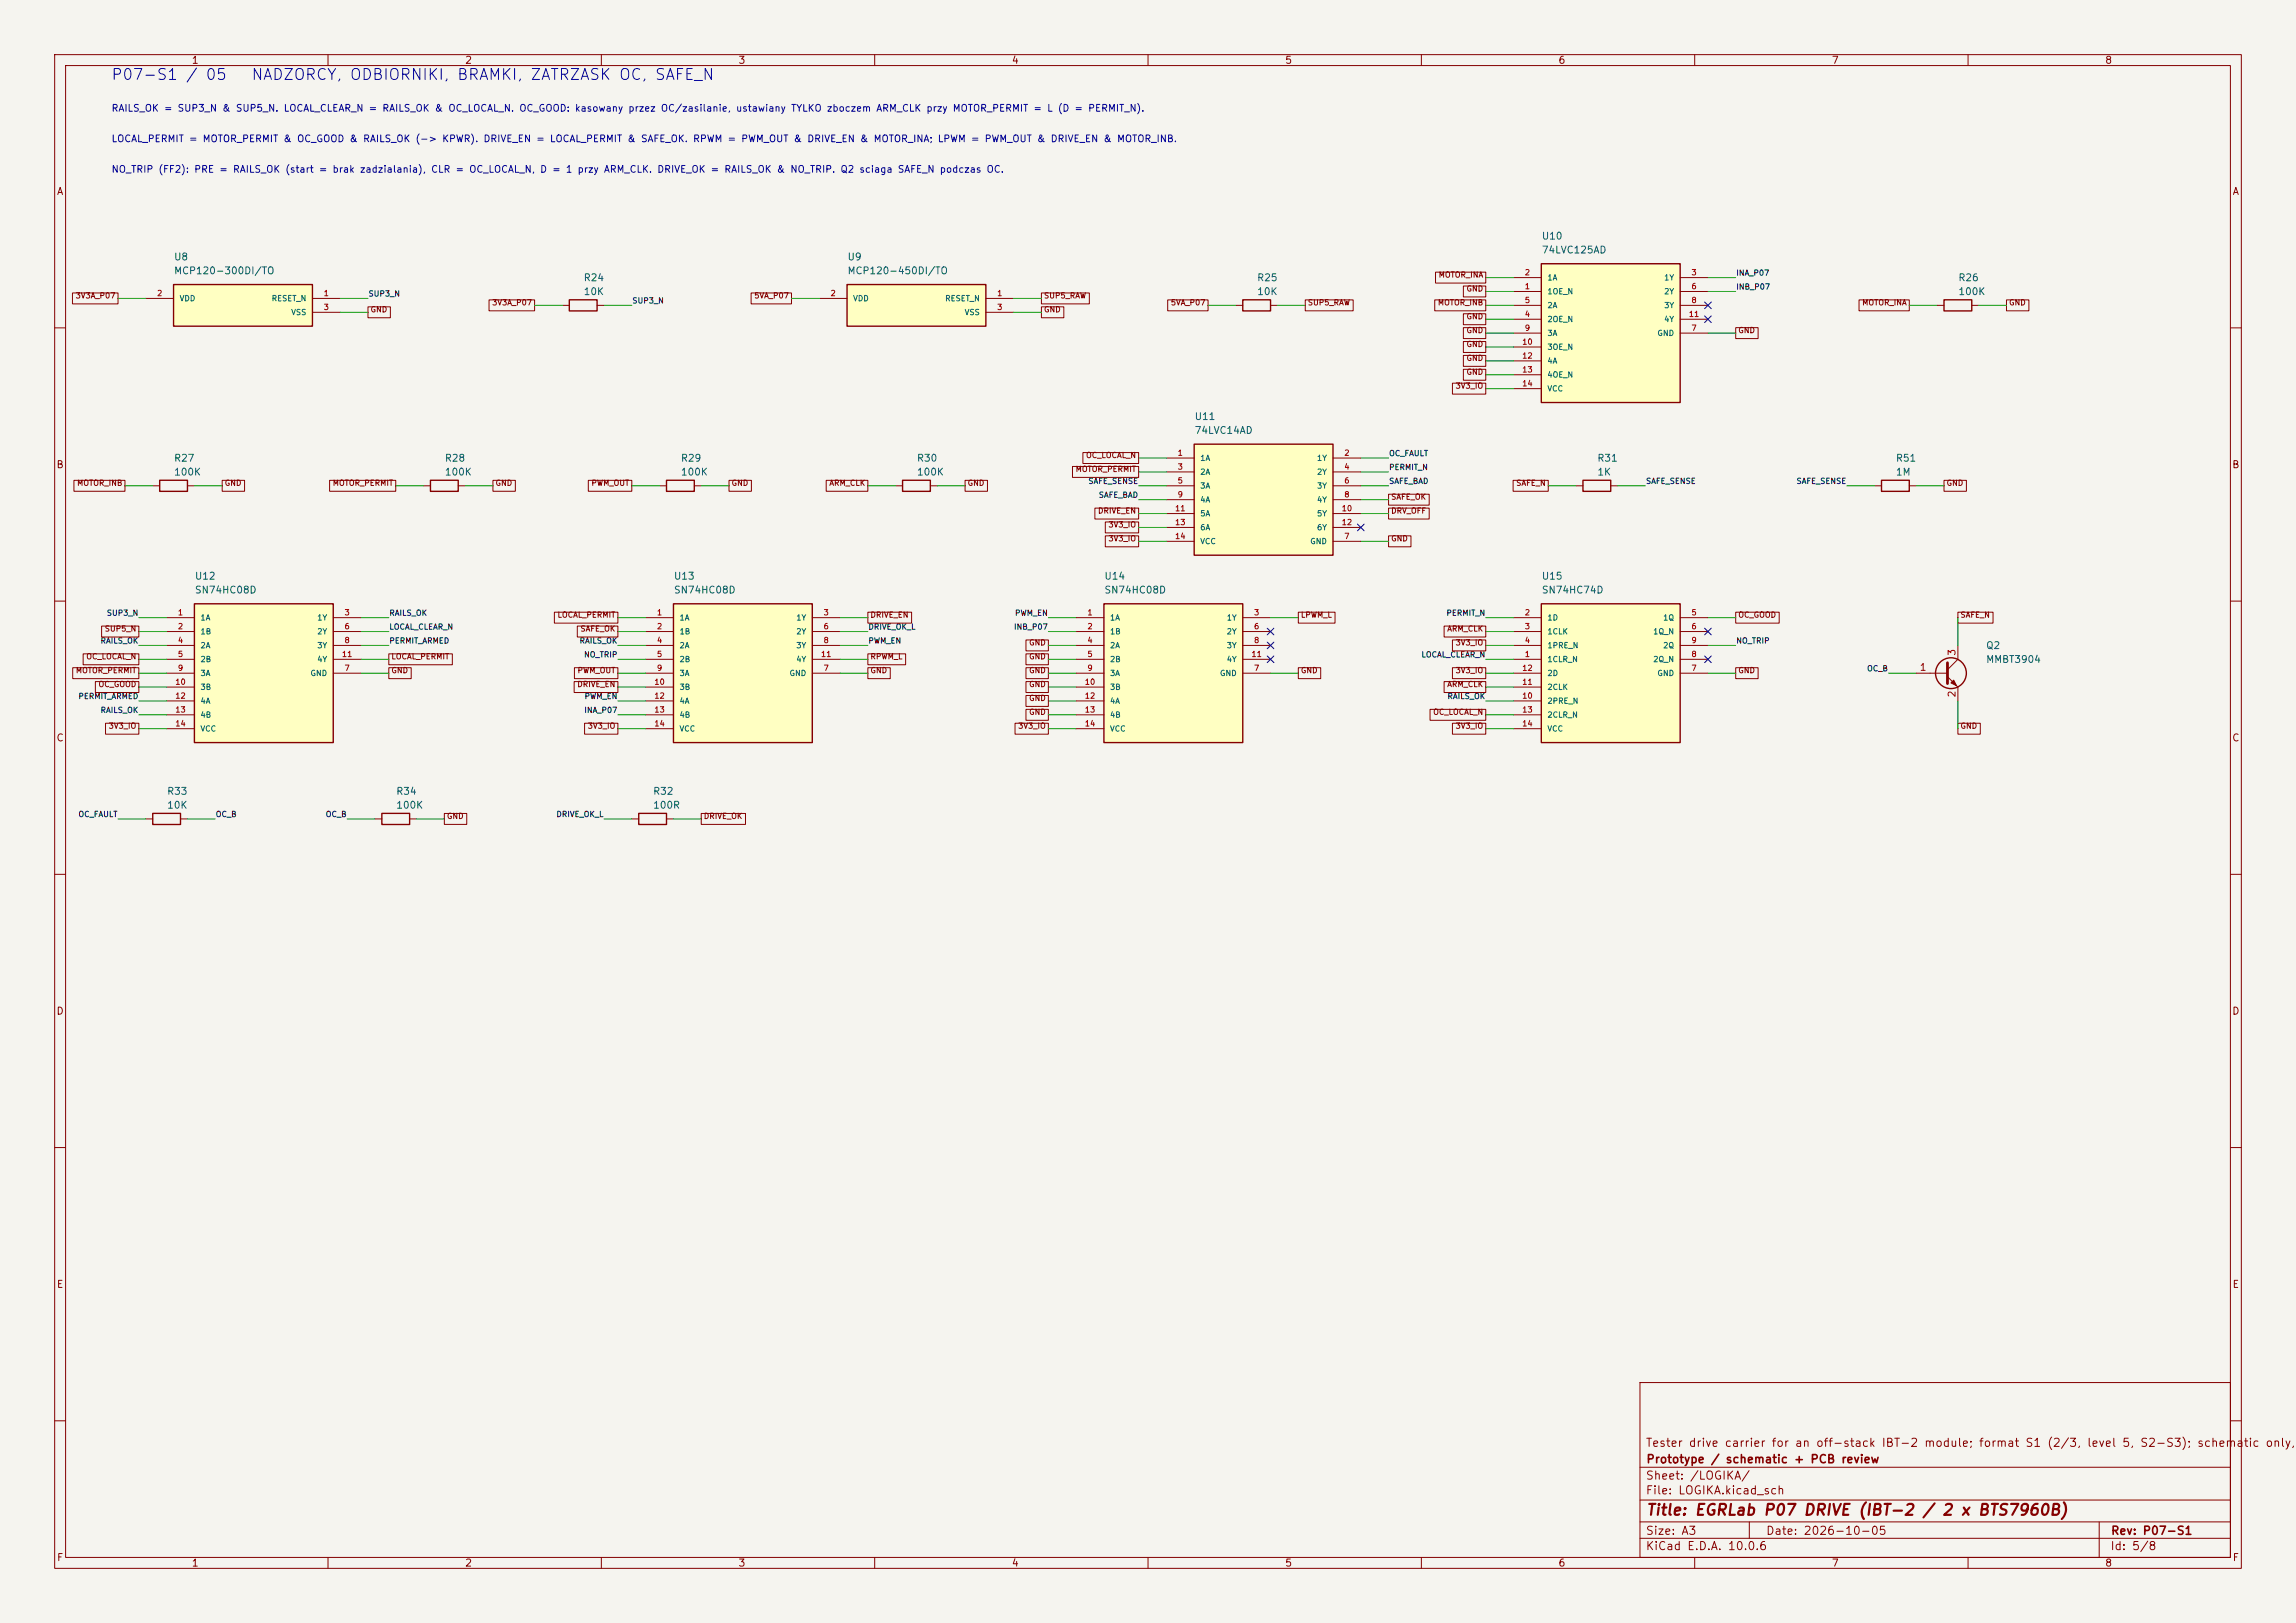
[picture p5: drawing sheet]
<svg xmlns="http://www.w3.org/2000/svg" width="420mm" height="297mm" viewBox="0 0 420 297" stroke-linecap="round" stroke-linejoin="round" font-family="sans-serif">
<defs><g id="words">
<g font-size="2" fill="#0000c2">
<text x="20.2" y="15.1">P07-S1 / 05</text>
<text x="45.8" y="15.1">NADZORCY, ODBIORNIKI, BRAMKI, ZATRZASK OC, SAFE_N</text>
</g>
<text font-size="2" fill="#840000" x="301" y="277.8">Title: EGRLab P07 DRIVE (IBT-2 / 2 x BTS7960B)</text>
<g font-size="1.5" fill="#840000">
<text x="300.9" y="265.1">Tester drive carrier for an off-stack IBT-2 module; format S1 (2/3, level 5, S2-S3); schematic only,</text>
<text x="301" y="268.1">Prototype / schematic + PCB review</text>
<text x="300.9" y="273.8">File: LOGIKA.kicad_sch</text>
<text x="300.9" y="271.1">Sheet: /LOGIKA/</text>
<text x="300.9" y="281.2">Size: A3</text>
<text x="322.9" y="281.2">Date: 2026-10-05</text>
<text x="386" y="281.2">Rev: P07-S1</text>
<text x="300.9" y="284">KiCad E.D.A. 10.0.6</text>
<text x="385.9" y="284">Id: 5/8</text>
</g>
<g font-size="1.3" fill="#840000">
<text x="35" y="12">1</text>
<text x="85" y="12">2</text>
<text x="135" y="12">3</text>
<text x="185" y="12">4</text>
<text x="235" y="12">5</text>
<text x="285" y="12">6</text>
<text x="335" y="12">7</text>
<text x="385" y="12">8</text>
<text x="10.3" y="36">A</text>
<text x="408.3" y="36">A</text>
<text x="10.2" y="86">B</text>
<text x="408.2" y="86">B</text>
<text x="10.2" y="136">C</text>
<text x="408.2" y="136">C</text>
<text x="10.2" y="186">D</text>
<text x="408.2" y="186">D</text>
<text x="10.3" y="236">E</text>
<text x="408.3" y="236">E</text>
<text x="10.3" y="286">F</text>
<text x="35" y="287">1</text>
<text x="85" y="287">2</text>
<text x="135" y="287">3</text>
<text x="185" y="287">4</text>
<text x="235" y="287">5</text>
<text x="285" y="287">6</text>
<text x="335" y="287">7</text>
<text x="385" y="287">8</text>
<text x="408.3" y="286">F</text>
</g>
<g font-size="1.3" fill="#0000c2">
<text x="20.3" y="20.7">RAILS_OK = SUP3_N &amp; SUP5_N. LOCAL_CLEAR_N = RAILS_OK &amp; OC_LOCAL_N. OC_GOOD: kasowany przez OC/zasilanie, ustawiany TYLKO zboczem ARM_CLK przy MOTOR_PERMIT = L (D = PERMIT_N).</text>
<text x="20.3" y="26.3">LOCAL_PERMIT = MOTOR_PERMIT &amp; OC_GOOD &amp; RAILS_OK (-&gt; KPWR). DRIVE_EN = LOCAL_PERMIT &amp; SAFE_OK. RPWM = PWM_OUT &amp; DRIVE_EN &amp; MOTOR_INA; LPWM = PWM_OUT &amp; DRIVE_EN &amp; MOTOR_INB.</text>
<text x="20.3" y="31.9">NO_TRIP (FF2): PRE = RAILS_OK (start = brak zadzialania), CLR = OC_LOCAL_N, D = 1 przy ARM_CLK. DRIVE_OK = RAILS_OK &amp; NO_TRIP. Q2 sciaga SAFE_N podczas OC.</text>
</g>
<g font-size="1.3" fill="#006464">
<text x="31.7" y="48">U8</text>
<text x="154.9" y="48">U9</text>
<text x="281.9" y="44.1">U10</text>
<text x="281.9" y="46.7">74LVC125AD</text>
<text x="31.7" y="50.5">MCP120-300DI/TO</text>
<text x="106.7" y="51.8">R24</text>
<text x="154.9" y="50.5">MCP120-450DI/TO</text>
<text x="229.9" y="51.8">R25</text>
<text x="358.1" y="51.8">R26</text>
<text x="106.7" y="54.3">10K</text>
<text x="229.9" y="54.3">10K</text>
<text x="358.1" y="54.3">100K</text>
<text x="218.4" y="77.2">U11</text>
<text x="218.4" y="79.7">74LVC14AD</text>
<text x="31.7" y="84.8">R27</text>
<text x="31.7" y="87.3">100K</text>
<text x="81.3" y="84.8">R28</text>
<text x="81.3" y="87.3">100K</text>
<text x="124.4" y="84.8">R29</text>
<text x="124.4" y="87.3">100K</text>
<text x="167.6" y="84.8">R30</text>
<text x="167.6" y="87.3">100K</text>
<text x="292.1" y="84.8">R31</text>
<text x="292.1" y="87.3">1K</text>
<text x="346.7" y="84.8">R51</text>
<text x="346.7" y="87.3">1M</text>
<text x="35.5" y="106.4">U12</text>
<text x="123.2" y="106.4">U13</text>
<text x="201.9" y="106.4">U14</text>
<text x="281.9" y="106.4">U15</text>
<text x="35.5" y="108.9">SN74HC08D</text>
<text x="123.2" y="108.9">SN74HC08D</text>
<text x="201.9" y="108.9">SN74HC08D</text>
<text x="281.9" y="108.9">SN74HC74D</text>
<text x="363.2" y="119.1">Q2</text>
<text x="363.2" y="121.6">MMBT3904</text>
<text x="30.5" y="145.7">R33</text>
<text x="30.5" y="148.3">10K</text>
<text x="72.4" y="145.7">R34</text>
<text x="72.4" y="148.3">100K</text>
<text x="119.4" y="145.7">R32</text>
<text x="119.4" y="148.3">100R</text>
</g>
<g font-size="1.3" fill="#a90000">
<text x="351.1" y="123.1">1</text>
<text x="358" y="120.1" transform="rotate(-90 358 120.1)">3</text>
<text x="358" y="127.7" transform="rotate(-90 358 127.7)">2</text>
</g>
<g font-size="1" fill="#840000">
<text x="263.1" y="51">MOTOR_INA</text>
<text x="268.2" y="53.6">GND</text>
<text x="13.7" y="54.9">3V3A_P07</text>
<text x="67.7" y="57.4">GND</text>
<text x="89.9" y="56.1">3V3A_P07</text>
<text x="137.9" y="54.9">5VA_P07</text>
<text x="190.9" y="54.9">SUP5_RAW</text>
<text x="190.9" y="57.4">GND</text>
<text x="214.1" y="56.1">5VA_P07</text>
<text x="239.1" y="56.1">SUP5_RAW</text>
<text x="262.9" y="56.1">MOTOR_INB</text>
<text x="268.2" y="58.7">GND</text>
<text x="340.5" y="56.1">MOTOR_INA</text>
<text x="367.4" y="56.1">GND</text>
<text x="268.2" y="63.7">GND</text>
<text x="268.2" y="61.2">GND</text>
<text x="317.9" y="61.2">GND</text>
<text x="266.2" y="71.4">3V3_IO</text>
<text x="268.2" y="68.8">GND</text>
<text x="268.2" y="66.3">GND</text>
<text x="14" y="89.1">MOTOR_INB</text>
<text x="41" y="89.1">GND</text>
<text x="60.8" y="89.1">MOTOR_PERMIT</text>
<text x="90.5" y="89.1">GND</text>
<text x="108.1" y="89.1">PWM_OUT</text>
<text x="133.7" y="89.1">GND</text>
<text x="151.6" y="89.1">ARM_CLK</text>
<text x="176.9" y="89.1">GND</text>
<text x="196.7" y="86.6">MOTOR_PERMIT</text>
<text x="198.6" y="84.1">OC_LOCAL_N</text>
<text x="277.3" y="89.1">SAFE_N</text>
<text x="356" y="89.1">GND</text>
<text x="200.8" y="94.2">DRIVE_EN</text>
<text x="254.4" y="94.2">DRV_OFF</text>
<text x="254.4" y="91.7">SAFE_OK</text>
<text x="202.7" y="99.3">3V3_IO</text>
<text x="202.7" y="96.8">3V3_IO</text>
<text x="254.4" y="99.3">GND</text>
<text x="101.9" y="113.3">LOCAL_PERMIT</text>
<text x="159.1" y="113.3">DRIVE_EN</text>
<text x="237.9" y="113.3">LPWM_L</text>
<text x="317.9" y="113.3">OC_GOOD</text>
<text x="358.5" y="113.3">SAFE_N</text>
<text x="19.1" y="115.8">SUP5_N</text>
<text x="106.1" y="115.8">SAFE_OK</text>
<text x="188.1" y="118.4">GND</text>
<text x="264.6" y="115.8">ARM_CLK</text>
<text x="266.2" y="118.4">3V3_IO</text>
<text x="13.8" y="123.4">MOTOR_PERMIT</text>
<text x="15.7" y="120.9">OC_LOCAL_N</text>
<text x="17.9" y="126">OC_GOOD</text>
<text x="71.5" y="123.4">GND</text>
<text x="71.5" y="120.9">LOCAL_PERMIT</text>
<text x="105.5" y="126">DRIVE_EN</text>
<text x="105.5" y="123.4">PWM_OUT</text>
<text x="159.1" y="120.9">RPWM_L</text>
<text x="159.1" y="123.4">GND</text>
<text x="188.1" y="120.9">GND</text>
<text x="188.1" y="123.4">GND</text>
<text x="188.1" y="126">GND</text>
<text x="237.9" y="123.4">GND</text>
<text x="264.6" y="126">ARM_CLK</text>
<text x="266.2" y="123.4">3V3_IO</text>
<text x="317.9" y="123.4">GND</text>
<text x="188.1" y="128.5">GND</text>
<text x="188.1" y="131.1">GND</text>
<text x="262.1" y="131.1">OC_LOCAL_N</text>
<text x="19.8" y="133.6">3V3_IO</text>
<text x="107.4" y="133.6">3V3_IO</text>
<text x="186.1" y="133.6">3V3_IO</text>
<text x="266.2" y="133.6">3V3_IO</text>
<text x="358.5" y="133.6">GND</text>
<text x="81.7" y="150.1">GND</text>
<text x="128.6" y="150.1">DRIVE_OK</text>
</g>
<g font-size="1" fill="#a90000">
<text x="278.8" y="53.2">1</text>
<text x="278.8" y="50.6">2</text>
<text x="309.3" y="50.6">3</text>
<text x="309.3" y="53.2">6</text>
<text x="28.6" y="54.4">2</text>
<text x="59.1" y="54.4">1</text>
<text x="59.1" y="57">3</text>
<text x="151.8" y="54.4">2</text>
<text x="182.3" y="54.4">1</text>
<text x="182.3" y="57">3</text>
<text x="278.8" y="58.2">4</text>
<text x="278.8" y="55.7">5</text>
<text x="308.8" y="58.2">11</text>
<text x="309.3" y="55.7">8</text>
<text x="278.3" y="63.3">10</text>
<text x="278.3" y="65.9">12</text>
<text x="278.8" y="60.8">9</text>
<text x="309.3" y="60.8">7</text>
<text x="278.3" y="68.4">13</text>
<text x="278.3" y="70.9">14</text>
<text x="215.3" y="83.6">1</text>
<text x="245.8" y="83.6">2</text>
<text x="215.3" y="86.2">3</text>
<text x="215.3" y="88.7">5</text>
<text x="245.8" y="86.2">4</text>
<text x="245.8" y="88.7">6</text>
<text x="214.8" y="93.8">11</text>
<text x="215.3" y="91.3">9</text>
<text x="245.3" y="93.8">10</text>
<text x="245.8" y="91.3">8</text>
<text x="214.8" y="96.3">13</text>
<text x="214.8" y="98.9">14</text>
<text x="245.3" y="96.3">12</text>
<text x="245.8" y="98.9">7</text>
<text x="32.4" y="112.8">1</text>
<text x="62.9" y="112.8">3</text>
<text x="120.1" y="112.8">1</text>
<text x="150.6" y="112.8">3</text>
<text x="198.8" y="112.8">1</text>
<text x="229.3" y="112.8">3</text>
<text x="278.8" y="112.8">2</text>
<text x="309.3" y="112.8">5</text>
<text x="32.4" y="115.4">2</text>
<text x="32.4" y="117.9">4</text>
<text x="62.9" y="115.4">6</text>
<text x="62.9" y="117.9">8</text>
<text x="120.1" y="115.4">2</text>
<text x="120.1" y="117.9">4</text>
<text x="150.6" y="115.4">6</text>
<text x="150.6" y="117.9">8</text>
<text x="198.8" y="115.4">2</text>
<text x="198.8" y="117.9">4</text>
<text x="229.3" y="115.4">6</text>
<text x="229.3" y="117.9">8</text>
<text x="278.8" y="115.4">3</text>
<text x="278.8" y="117.9">4</text>
<text x="309.3" y="115.4">6</text>
<text x="309.3" y="117.9">9</text>
<text x="32" y="125.5">10</text>
<text x="32.4" y="120.5">5</text>
<text x="32.4" y="123">9</text>
<text x="62.4" y="120.5">11</text>
<text x="62.9" y="123">7</text>
<text x="119.6" y="125.5">10</text>
<text x="120.1" y="120.5">5</text>
<text x="120.1" y="123">9</text>
<text x="150.1" y="120.5">11</text>
<text x="150.6" y="123">7</text>
<text x="198.3" y="125.5">10</text>
<text x="198.8" y="120.5">5</text>
<text x="198.8" y="123">9</text>
<text x="228.8" y="120.5">11</text>
<text x="229.3" y="123">7</text>
<text x="278.3" y="125.5">11</text>
<text x="278.3" y="123">12</text>
<text x="278.8" y="120.5">1</text>
<text x="309.3" y="123">7</text>
<text x="309.3" y="120.5">8</text>
<text x="32" y="128.1">12</text>
<text x="32" y="130.6">13</text>
<text x="119.6" y="128.1">12</text>
<text x="119.6" y="130.6">13</text>
<text x="198.3" y="128.1">12</text>
<text x="198.3" y="130.6">13</text>
<text x="278.3" y="128.1">10</text>
<text x="278.3" y="130.6">13</text>
<text x="32" y="133.2">14</text>
<text x="119.6" y="133.2">14</text>
<text x="198.3" y="133.2">14</text>
<text x="278.3" y="133.2">14</text>
</g>
<g font-size="1" fill="#006464">
<text x="283" y="51.6">1A</text>
<text x="304.3" y="51.6">1Y</text>
<text x="32.8" y="55.4">VDD</text>
<text x="49.6" y="55.4">RESET_N</text>
<text x="53.2" y="57.9">VSS</text>
<text x="156" y="55.4">VDD</text>
<text x="172.8" y="55.4">RESET_N</text>
<text x="176.4" y="57.9">VSS</text>
<text x="283" y="54.1">1OE_N</text>
<text x="283" y="59.2">2OE_N</text>
<text x="283" y="56.6">2A</text>
<text x="304.3" y="54.1">2Y</text>
<text x="304.3" y="56.6">3Y</text>
<text x="304.3" y="59.2">4Y</text>
<text x="283" y="61.7">3A</text>
<text x="283" y="64.3">3OE_N</text>
<text x="303.1" y="61.7">GND</text>
<text x="283" y="66.8">4A</text>
<text x="283" y="69.3">4OE_N</text>
<text x="283" y="71.9">VCC</text>
<text x="219.5" y="84.6">1A</text>
<text x="219.5" y="87.1">2A</text>
<text x="219.5" y="89.7">3A</text>
<text x="240.8" y="84.6">1Y</text>
<text x="240.8" y="87.1">2Y</text>
<text x="240.8" y="89.7">3Y</text>
<text x="219.5" y="92.2">4A</text>
<text x="219.5" y="94.7">5A</text>
<text x="240.8" y="92.2">4Y</text>
<text x="240.8" y="94.7">5Y</text>
<text x="219.5" y="97.3">6A</text>
<text x="219.5" y="99.8">VCC</text>
<text x="239.6" y="99.8">GND</text>
<text x="240.8" y="97.3">6Y</text>
<text x="36.6" y="113.8">1A</text>
<text x="57.9" y="113.8">1Y</text>
<text x="124.2" y="113.8">1A</text>
<text x="145.6" y="113.8">1Y</text>
<text x="202.9" y="113.8">1A</text>
<text x="224.3" y="113.8">1Y</text>
<text x="283" y="113.8">1D</text>
<text x="304.1" y="113.8">1Q</text>
<text x="36.6" y="116.3">1B</text>
<text x="36.6" y="118.9">2A</text>
<text x="57.9" y="116.3">2Y</text>
<text x="57.9" y="118.9">3Y</text>
<text x="124.2" y="116.3">1B</text>
<text x="124.2" y="118.9">2A</text>
<text x="145.6" y="116.3">2Y</text>
<text x="145.6" y="118.9">3Y</text>
<text x="202.9" y="116.3">1B</text>
<text x="202.9" y="118.9">2A</text>
<text x="224.3" y="116.3">2Y</text>
<text x="224.3" y="118.9">3Y</text>
<text x="283" y="116.3">1CLK</text>
<text x="283" y="118.9">1PRE_N</text>
<text x="302.3" y="116.3">1Q_N</text>
<text x="304.1" y="118.9">2Q</text>
<text x="36.6" y="121.4">2B</text>
<text x="36.6" y="123.9">3A</text>
<text x="56.7" y="123.9">GND</text>
<text x="57.9" y="121.4">4Y</text>
<text x="124.2" y="121.4">2B</text>
<text x="124.2" y="123.9">3A</text>
<text x="144.3" y="123.9">GND</text>
<text x="145.6" y="121.4">4Y</text>
<text x="202.9" y="121.4">2B</text>
<text x="202.9" y="123.9">3A</text>
<text x="223.1" y="123.9">GND</text>
<text x="224.3" y="121.4">4Y</text>
<text x="283" y="121.4">1CLR_N</text>
<text x="283" y="123.9">2D</text>
<text x="302.3" y="121.4">2Q_N</text>
<text x="303.1" y="123.9">GND</text>
<text x="36.6" y="126.5">3B</text>
<text x="36.6" y="129">4A</text>
<text x="36.6" y="131.6">4B</text>
<text x="124.2" y="126.5">3B</text>
<text x="124.2" y="129">4A</text>
<text x="124.2" y="131.6">4B</text>
<text x="202.9" y="126.5">3B</text>
<text x="202.9" y="129">4A</text>
<text x="202.9" y="131.6">4B</text>
<text x="283" y="129">2PRE_N</text>
<text x="283" y="126.5">2CLK</text>
<text x="283" y="131.6">2CLR_N</text>
<text x="36.6" y="134.1">VCC</text>
<text x="124.2" y="134.1">VCC</text>
<text x="202.9" y="134.1">VCC</text>
<text x="283" y="134.1">VCC</text>
</g>
<g font-size="1" fill="#0f0f0f">
<text x="317.5" y="50.7">INA_P07</text>
<text x="317.5" y="53.2">INB_P07</text>
<text x="67.3" y="54.5">SUP3_N</text>
<text x="115.6" y="55.8">SUP3_N</text>
<text x="254" y="83.7">OC_FAULT</text>
<text x="199" y="88.8">SAFE_SENSE</text>
<text x="254" y="88.8">SAFE_BAD</text>
<text x="254" y="86.3">PERMIT_N</text>
<text x="301" y="88.8">SAFE_SENSE</text>
<text x="328.5" y="88.8">SAFE_SENSE</text>
<text x="200.9" y="91.3">SAFE_BAD</text>
<text x="19.4" y="112.9">SUP3_N</text>
<text x="71.1" y="112.9">RAILS_OK</text>
<text x="185.6" y="112.9">PWM_EN</text>
<text x="264.5" y="112.9">PERMIT_N</text>
<text x="18.3" y="118">RAILS_OK</text>
<text x="71.1" y="118">PERMIT_ARMED</text>
<text x="71.1" y="115.5">LOCAL_CLEAR_N</text>
<text x="105.9" y="118">RAILS_OK</text>
<text x="158.8" y="115.5">DRIVE_OK_L</text>
<text x="158.8" y="118">PWM_EN</text>
<text x="185.4" y="115.5">INB_P07</text>
<text x="317.5" y="118">NO_TRIP</text>
<text x="106.7" y="120.5">NO_TRIP</text>
<text x="259.9" y="120.5">LOCAL_CLEAR_N</text>
<text x="341.4" y="123.1">OC_B</text>
<text x="14.2" y="128.2">PERMIT_ARMED</text>
<text x="18.3" y="130.7">RAILS_OK</text>
<text x="106.8" y="130.7">INA_P07</text>
<text x="106.8" y="128.2">PWM_EN</text>
<text x="264.7" y="128.2">RAILS_OK</text>
<text x="14.2" y="149.8">OC_FAULT</text>
<text x="39.4" y="149.8">OC_B</text>
<text x="59.5" y="149.8">OC_B</text>
<text x="101.7" y="149.8">DRIVE_OK_L</text>
</g>
</g></defs>
<path d="M0 0h420v297h-420z" fill="#f5f4ef" stroke="#f5f4ef" stroke-width=".18"/>
<g fill="none" stroke="#840000" stroke-width=".18">
<path d="M10 10h400v277h-400zM12 12h396v273h-396zM60 10v2M110 10v2M160 10v2M210 10v2M260 10v2M310 10v2M360 10v2M10 60h2M408 60h2M10 110h2"/>
<path d="M408 110h2M10 160h2M408 160h2M10 210h2M408 210h2M300 253h108v32h-108zM10 260h2M300 278.5h108M300 274.5h108M300 268.5h108M320 278.5v3M384 278.5v6.5"/>
<path d="M408 260h2M60 285v2M110 285v2M160 285v2M210 285v2M260 285v2M300 281.5h108M310 285v2M360 285v2"/>
</g>
<path d="M201.9 110.5h25.4v25.4h-25.4z" fill="#ffffc2"/>
<path d="M201.9 110.5h25.4v25.4h-25.4z" fill="none" stroke="#840000" stroke-width=".25"/>
<g fill="none" stroke="#840000" stroke-width=".18">
<path d="M196.8 113h5.1M196.8 115.6h5.1M196.8 118.1h5.1M227.3 113h5.1M227.3 115.6h5.1M227.3 118.1h5.1M196.8 120.7h5.1M196.8 123.2h5.1M196.8 125.7h5.1M196.8 128.3h5.1M196.8 130.8h5.1M196.8 133.4h5.1"/>
<path d="M227.3 120.7h5.1M227.3 123.2h5.1"/>
</g>
<path d="M31.7 52.1h25.4v7.6h-25.4z" fill="#ffffc2"/>
<path d="M31.7 52.1h25.4v7.6h-25.4zM104.1 54.9h5.1v2h-5.1z" fill="none" stroke="#840000" stroke-width=".25"/>
<path d="M26.7 54.6h5M57.1 54.6h5.1M57.1 57.2h5.1M102.9 55.9h1.2M109.2 55.9h1.3" fill="none" stroke="#840000" stroke-width=".18"/>
<path d="M154.9 52.1h25.4v7.6h-25.4z" fill="#ffffc2"/>
<g fill="none" stroke="#840000" stroke-width=".25">
<path d="M154.9 52.1h25.4v7.6h-25.4zM227.3 54.9h5.1v2h-5.1zM355.6 54.9h5.1v2h-5.1zM29.2 87.9h5.1v2h-5.1zM165.1 87.9h5.1v2h-5.1zM27.9 148.8h5.1v2.1h-5.1zM69.8 148.8h5.1v2.1h-5.1z"/>
<circle cx="356.9" cy="123.2" r="2.82"/>
</g>
<g fill="none" stroke="#840000" stroke-width=".18">
<path d="M149.9 54.6h5M180.3 54.6h5.1M180.3 57.2h5.1M226.1 55.9h1.2M232.4 55.9h1.3M354.3 55.9h1.3M360.7 55.9h1.2M27.9 88.9h1.3M34.3 88.9h1.3M163.8 88.9h1.3M170.2 88.9h1.2M358.1 118.1v2.6l-1.9 1.9"/>
<path d="M350.5 123.2h5.7M356.2 123.8l1.9 1.9v2.6M26.7 149.9h1.2M33 149.9h1.3M68.6 149.9h1.2M74.9 149.9h1.3"/>
</g>
<path d="M356.2 121.3v3.8" fill="none" stroke="#840000" stroke-width=".51"/>
<path d="M357.4 124.5l.5 1-1-.5z" fill="#840000" stroke="#840000" stroke-width=".18"/>
<path d="M218.4 81.3h25.4v20.3h-25.4z" fill="#ffffc2"/>
<path d="M218.4 81.3h25.4v20.3h-25.4z" fill="none" stroke="#840000" stroke-width=".25"/>
<g fill="none" stroke="#840000" stroke-width=".18">
<path d="M213.4 83.8h5M213.4 86.4h5M213.4 88.9h5M213.4 99.1h5M213.4 91.4h5M213.4 94h5M213.4 96.5h5M243.8 83.8h5.1M243.8 86.4h5.1M243.8 88.9h5.1M243.8 99.1h5.1M243.8 91.4h5.1"/>
<path d="M243.8 94h5.1M243.8 96.5h5.1"/>
</g>
<path d="M35.6 110.5h25.4v25.4h-25.4z" fill="#ffffc2"/>
<path d="M35.6 110.5h25.4v25.4h-25.4z" fill="none" stroke="#840000" stroke-width=".25"/>
<g fill="none" stroke="#840000" stroke-width=".18">
<path d="M30.5 113h5.1M30.5 115.6h5.1M30.5 118.1h5.1M61 113h5M61 115.6h5M61 118.1h5M30.5 120.7h5.1M30.5 123.2h5.1M30.5 125.7h5.1M30.5 128.3h5.1M30.5 130.8h5.1M30.5 133.4h5.1"/>
<path d="M61 120.7h5M61 123.2h5"/>
</g>
<path d="M281.9 110.5h25.4v25.4h-25.4z" fill="#ffffc2"/>
<path d="M281.9 110.5h25.4v25.4h-25.4zM116.8 148.8h5.1v2.1h-5.1z" fill="none" stroke="#840000" stroke-width=".25"/>
<g fill="none" stroke="#840000" stroke-width=".18">
<path d="M276.9 113h5M276.9 115.6h5M276.9 118.1h5M307.3 113h5.1M307.3 115.6h5.1M307.3 118.1h5.1M276.9 120.7h5M276.9 123.2h5M276.9 128.3h5M276.9 125.7h5M276.9 130.8h5M276.9 133.4h5"/>
<path d="M307.3 120.7h5.1M307.3 123.2h5.1M115.6 149.9h1.2M121.9 149.9h1.3"/>
</g>
<path d="M123.2 110.5h25.4v25.4h-25.4z" fill="#ffffc2"/>
<path d="M289.6 87.9h5v2h-5zM123.2 110.5h25.4v25.4h-25.4z" fill="none" stroke="#840000" stroke-width=".25"/>
<g fill="none" stroke="#840000" stroke-width=".18">
<path d="M288.3 88.9h1.3M294.6 88.9h1.3M118.1 113h5.1M118.1 115.6h5.1M118.1 118.1h5.1M148.6 113h5.1M148.6 115.6h5.1M148.6 118.1h5.1M118.1 120.7h5.1M118.1 123.2h5.1M118.1 125.7h5.1M118.1 128.3h5.1"/>
<path d="M118.1 130.8h5.1M118.1 133.4h5.1M148.6 120.7h5.1M148.6 123.2h5.1"/>
</g>
<path d="M281.9 48.3h25.4v25.4h-25.4z" fill="#ffffc2"/>
<path d="M281.9 48.3h25.4v25.4h-25.4zM78.7 87.9h5.1v2h-5.1zM121.9 87.9h5.1v2h-5.1zM344.2 87.9h5v2h-5z" fill="none" stroke="#840000" stroke-width=".25"/>
<g fill="none" stroke="#840000" stroke-width=".18">
<path d="M13.3 53.6h8.3v2h-8.3zM67.3 56.1h4.1v2.1h-4.1zM89.5 54.9h8.3v2h-8.3zM137.4 53.6h7.4v2h-7.4zM190.5 53.6h8.8v2h-8.8zM190.5 56.1h4.1v2.1h-4.1zM213.6 54.9h7.4v2h-7.4zM238.8 54.9h8.7v2h-8.7zM262.4 54.9h9.4v2h-9.4zM262.6 49.8h9.2v2h-9.2zM267.7 60h4.1v2h-4.1zM267.7 57.4h4.1v2h-4.1z"/>
<path d="M267.7 52.3h4.1v2h-4.1zM276.9 53.3h5M276.9 50.8h5M276.9 58.4h5M276.9 55.9h5M307.3 53.3h5.1M307.3 50.8h5.1M307.3 58.4h5.1M307.3 55.9h5.1M317.5 60h4.1v2h-4.1zM340.1 54.9h9.1v2h-9.1zM367 54.9h4.1v2h-4.1z"/>
<path d="M265.7 70.1h6.1v2h-6.1zM267.7 67.6h4.1v2h-4.1zM267.7 65h4.1v2h-4.1zM267.7 62.5h4.1v2h-4.1zM276.9 61h5M276.9 63.5h5M276.9 66h5M276.9 68.6h5M276.9 71.1h5M307.3 61h5.1M13.5 87.9h9.4v2h-9.4zM40.6 87.9h4.1v2h-4.1z"/>
<path d="M60.3 87.9h12.1v2h-12.1zM77.5 88.9h1.2M83.8 88.9h1.3M90.2 87.9h4.1v2h-4.1zM107.6 87.9h8v2h-8zM120.6 88.9h1.3M127 88.9h1.3M133.3 87.9h4.1v2h-4.1zM151.1 87.9h7.6v2h-7.6zM176.5 87.9h4.1v2h-4.1zM196.2 85.4h12.1v2h-12.1zM198.1 82.8h10.2v2h-10.2z"/>
<path d="M200.3 93h8v2h-8zM202.2 98.1h6.1v2h-6.1zM202.2 95.5h6.1v2h-6.1zM254 93h7.4v2h-7.4zM254 98.1h4.1v2h-4.1zM254 90.4h7.4v2h-7.4zM276.8 87.9h6.4v2h-6.4zM342.9 88.9h1.3M349.2 88.9h1.3M355.6 87.9h4.1v2h-4.1zM15.2 119.6h10.2v2.1h-10.2zM18.6 114.6h6.8v2h-6.8z"/>
<path d="M71.1 119.6h11.6v2.1h-11.6zM101.4 112h11.6v2h-11.6zM105.6 114.6h7.4v2h-7.4zM158.7 112h8.1v2h-8.1zM158.7 119.6h7v2.1h-7zM187.7 117.1h4.1v2h-4.1zM187.7 119.6h4.1v2.1h-4.1zM237.5 112h6.7v2h-6.7zM264.2 114.6h7.6v2h-7.6zM265.7 117.1h6.1v2h-6.1zM317.5 112h8v2h-8zM358.1 112h6.5v2h-6.5z"/>
<path d="M13.3 122.2h12.1v2h-12.1zM17.4 124.7h8v2h-8zM19.3 132.3h6.1v2.1h-6.1zM71.1 122.2h4.1v2h-4.1zM105 124.7h8v2h-8zM105.1 122.2h7.9v2h-7.9zM106.9 132.3h6.1v2.1h-6.1zM158.7 122.2h4.1v2h-4.1zM185.7 132.3h6.1v2.1h-6.1zM187.7 122.2h4.1v2h-4.1zM187.7 124.7h4.1v2h-4.1zM187.7 127.3h4.1v2h-4.1z"/>
<path d="M187.7 129.8h4.1v2h-4.1zM237.5 122.2h4.1v2h-4.1zM261.6 129.8h10.2v2h-10.2zM264.2 124.7h7.6v2h-7.6zM265.7 132.3h6.1v2.1h-6.1zM265.7 122.2h6.1v2h-6.1zM317.5 122.2h4.1v2h-4.1zM358.1 132.3h4.1v2.1h-4.1zM81.3 148.9h4.1v2h-4.1zM128.3 148.9h8.1v2h-8.1z"/>
</g>
<g fill="none" stroke="#009600" stroke-width=".18">
<path d="M21.6 54.6h5.1M62.2 54.6h5.1M62.2 57.2h5.1M97.8 55.9h5.1M110.5 55.9h5.1M144.8 54.6h5.1M185.4 54.6h5.1M185.4 57.2h5.1M221 55.9h5.1M233.7 55.9h5.1M271.8 55.9h5.1M271.8 50.8h5.1"/>
<path d="M271.8 53.3h5.1M271.8 58.4h5.1M312.4 50.8h5.1M312.4 53.3h5.1M349.2 55.9h5.1M361.9 55.9h5.1M271.8 66h5.1M271.8 68.6h5.1M271.8 71.1h5.1M271.8 61h5.1M271.8 63.5h5.1M312.4 61h5.1"/>
<path d="M22.9 88.9h5M35.6 88.9h5M72.4 88.9h5.1M85.1 88.9h5.1M115.6 88.9h5M128.3 88.9h5M158.7 88.9h5.1M171.4 88.9h5.1M208.3 88.9h5.1M208.3 86.4h5.1M208.3 99.1h5.1M208.3 94h5.1"/>
<path d="M208.3 96.5h5.1M208.3 83.8h5.1M208.3 91.4h5.1M248.9 88.9h5.1M248.9 86.4h5.1M248.9 99.1h5.1M248.9 94h5.1M248.9 83.8h5.1M248.9 91.4h5.1M283.2 88.9h5.1M295.9 88.9h5.1M337.8 88.9h5.1"/>
<path d="M350.5 88.9h5.1M25.4 118.1h5.1M25.4 115.6h5.1M25.4 113h5.1M66 118.1h5.1M66 115.6h5.1M66 113h5.1M113 118.1h5.1M113 115.6h5.1M113 113h5.1M153.7 118.1h5M153.7 115.6h5"/>
<path d="M153.7 113h5M191.8 118.1h5M191.8 115.6h5M191.8 113h5M232.4 113h5.1M271.8 118.1h5.1M271.8 115.6h5.1M271.8 113h5.1M312.4 118.1h5.1M312.4 113h5.1M358.1 113v5.1M25.4 130.8h5.1"/>
<path d="M25.4 123.2h5.1M25.4 128.3h5.1M25.4 125.7h5.1M25.4 120.7h5.1M25.4 133.4h5.1M66 123.2h5.1M66 120.7h5.1M113 130.8h5.1M113 123.2h5.1M113 128.3h5.1M113 125.7h5.1M113 120.7h5.1"/>
<path d="M113 133.4h5.1M153.7 123.2h5M153.7 120.7h5M191.8 130.8h5M191.8 123.2h5M191.8 128.3h5M191.8 125.7h5M191.8 120.7h5M191.8 133.4h5M232.4 123.2h5.1M271.8 130.8h5.1M271.8 123.2h5.1"/>
<path d="M271.8 128.3h5.1M271.8 125.7h5.1M271.8 120.7h5.1M271.8 133.4h5.1M312.4 123.2h5.1M345.4 123.2h5.1M358.1 128.3v5.1M21.6 149.9h5.1M34.3 149.9h5.1M63.5 149.9h5.1M76.2 149.9h5.1M110.5 149.9h5.1"/>
<path d="M123.2 149.9h5.1"/>
</g>
<g fill="none" stroke="#000084" stroke-width=".18">
<path d="M311.8 55.3l1.2 1.2M311.8 57.8l1.2 1.2M313 55.3l-1.2 1.2M313 57.8l-1.2 1.2M248.3 95.9l1.2 1.2M249.5 95.9l-1.2 1.2M231.8 115l1.2 1.2M231.8 117.5l1.2 1.2M233 115l-1.2 1.2M233 117.5l-1.2 1.2M311.8 115l1.2 1.2M313 115l-1.2 1.2"/>
<path d="M231.8 120l1.2 1.3M233 120l-1.2 1.3M311.8 120l1.2 1.3M313 120l-1.2 1.3"/>
</g>
<use href="#words"/>
</svg>
